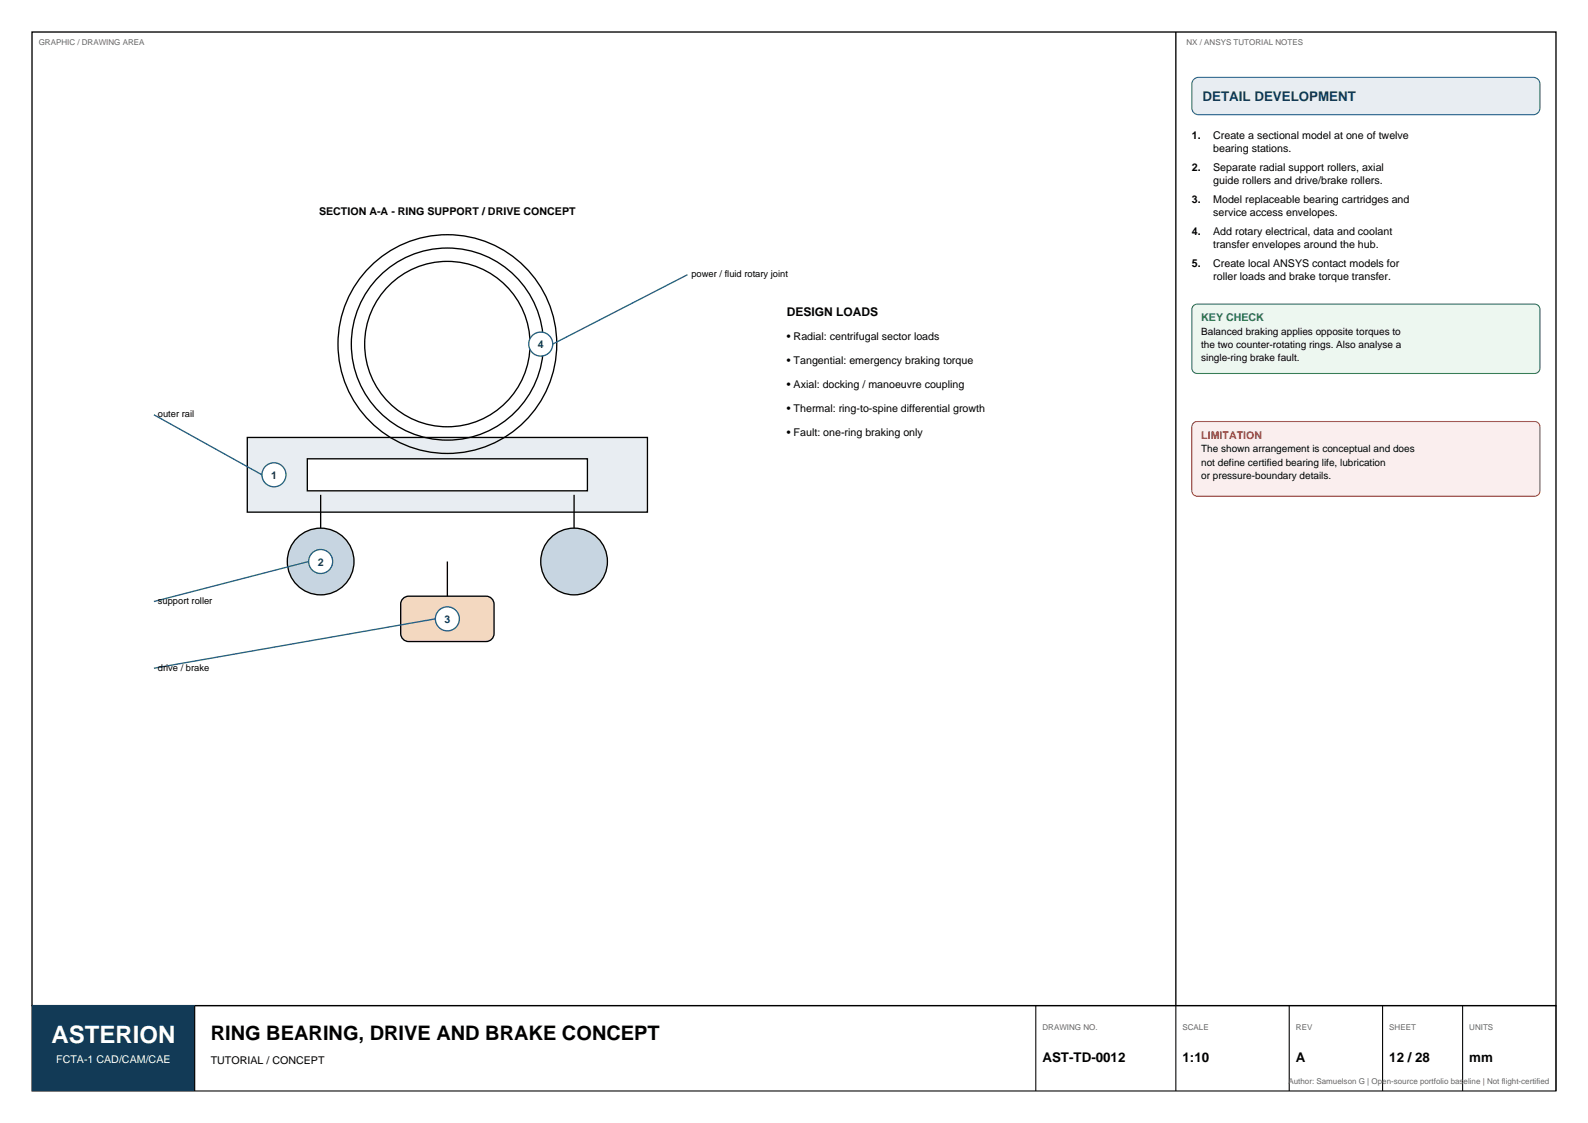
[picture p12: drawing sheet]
<svg xmlns="http://www.w3.org/2000/svg" width="420mm" height="297mm" viewBox="0 0 420 297" stroke-linecap="round" stroke-linejoin="round" font-family="sans-serif">
<defs><g id="words">
<text font-size="6.3" fill="#fff" x="13.6" y="275.8">ASTERION</text>
<text font-size="5.3" x="55.7" y="275.1">RING BEARING, DRIVE AND BRAKE CONCEPT</text>
<text font-size="3.5" fill="#123a56" x="318" y="26.8">DETAIL DEVELOPMENT</text>
<g font-size="3.5">
<text x="275.7" y="280.8">AST-TD-0012</text>
<text x="312.8" y="280.8">1:10</text>
<text x="342.7" y="280.8">A</text>
<text x="367.4" y="280.8">12 / 28</text>
<text x="388.6" y="280.8">mm</text>
</g>
<text font-size="3.2" x="208.1" y="83.7">DESIGN LOADS</text>
<g font-size="2.8">
<text x="315.2" y="36.7">1.</text>
<text x="320.9" y="36.7">Create a sectional model at one of twelve</text>
<text x="320.9" y="40.2">bearing stations.</text>
<text x="315.2" y="45.2">2.</text>
<text x="320.9" y="45.2">Separate radial support rollers, axial</text>
<text x="315.2" y="53.6">3.</text>
<text x="320.9" y="48.7">guide rollers and drive/brake rollers.</text>
<text x="320.9" y="53.6">Model replaceable bearing cartridges and</text>
<text x="84.4" y="56.8">SECTION A-A - RING SUPPORT / DRIVE CONCEPT</text>
<text x="320.9" y="57.2">service access envelopes.</text>
<text x="315.2" y="62.1">4.</text>
<text x="320.9" y="62.1">Add rotary electrical, data and coolant</text>
<text x="320.9" y="65.6">transfer envelopes around the hub.</text>
<text x="315.2" y="70.6">5.</text>
<text x="320.9" y="70.6">Create local ANSYS contact models for</text>
<text x="320.9" y="74.1">roller loads and brake torque transfer.</text>
<text x="208.1" y="90">• Radial: centrifugal sector loads</text>
<text x="208.1" y="96.4">• Tangential: emergency braking torque</text>
<text x="208.1" y="102.7">• Axial: docking / manoeuvre coupling</text>
<text x="208.1" y="109.1">• Thermal: ring-to-spine differential growth</text>
<text x="208.1" y="115.4">• Fault: one-ring braking only</text>
<text x="55.7" y="281.5">TUTORIAL / CONCEPT</text>
</g>
<text font-size="2.8" fill="#2d7d46" x="317.7" y="85">KEY CHECK</text>
<g font-size="2.8" fill="#123a56">
<text x="142.2" y="92.1">4</text>
<text x="71.7" y="126.6">1</text>
<text x="84" y="149.6">2</text>
<text x="117.5" y="164.7">3</text>
</g>
<text font-size="2.8" fill="#b23a33" x="317.7" y="116.1">LIMITATION</text>
<text font-size="2.8" fill="#fff" x="14.9" y="281.1">FCTA-1 CAD/CAM/CAE</text>
<g font-size="2.6">
<text x="317.7" y="88.5">Balanced braking applies opposite torques to</text>
<text x="317.7" y="92.1">the two counter-rotating rings. Also analyse a</text>
<text x="317.7" y="95.6">single-ring brake fault.</text>
<text x="317.7" y="119.6">The shown arrangement is conceptual and does</text>
<text x="317.7" y="123.1">not define certified bearing life, lubrication</text>
<text x="317.7" y="126.6">or pressure-boundary details.</text>
</g>
<g font-size="2.5">
<text x="182.9" y="73.4">power / fluid rotary joint</text>
<text x="41.8" y="110.4">outer rail</text>
<text x="41.8" y="159.8">support roller</text>
<text x="41.8" y="177.4">drive / brake</text>
</g>
<g font-size="2.1" fill="#666">
<text x="10.2" y="12">GRAPHIC / DRAWING AREA</text>
<text x="313.8" y="12">NX / ANSYS TUTORIAL NOTES</text>
<text x="275.7" y="272.3">DRAWING NO.</text>
<text x="312.8" y="272.3">SCALE</text>
<text x="342.7" y="272.3">REV</text>
<text x="367.4" y="272.3">SHEET</text>
<text x="388.6" y="272.3">UNITS</text>
<text x="340.8" y="286.8">Author: Samuelson G | Open-source portfolio baseline | Not flight-certified</text>
</g>
</g></defs>
<path d="M8.5 8.5h403v257.5h-403zM311 8.5v257.5" fill="none" stroke="#000" stroke-width=".35"/>
<path d="M8.5 266h403v22.5h-403z" fill="none" stroke="#000" stroke-width=".28"/>
<path d="M8.5 266h43v22.5h-43z" fill-rule="evenodd" fill="#123a56"/>
<path d="M51.5 266v22.5M274 266v22.5M311 266v22.5M341 266v22.5M365.7 266v22.5M386.8 266v22.5M411.5 266v22.5" fill="none" stroke="#000" stroke-width=".28"/>
<path d="M65.4 115.7h105.8v19.7h-105.8z" fill-rule="evenodd" fill="#e8edf2" stroke="#000" stroke-width=".35"/>
<path d="M81.3 121.3h74.1v8.5h-74.1z" fill-rule="evenodd" fill="#fff" stroke="#000" stroke-width=".35"/>
<circle cx="84.8" cy="148.5" r="8.8" fill="#c7d5e1" stroke="#000" stroke-width=".35"/>
<path d="M84.8 130.9v8.8" fill="none" stroke="#000" stroke-width=".35"/>
<circle cx="151.8" cy="148.5" r="8.8" fill="#c7d5e1" stroke="#000" stroke-width=".35"/>
<path d="M151.8 130.9v8.8" fill="none" stroke="#000" stroke-width=".35"/>
<path d="M106.6 158.3l.9-.6h.6h20.5a2.12 2.12 0 0 1 2.1 2.1v7.8a2.12 2.12 0 0 1-2.1 2.1h-20.5a2.12 2.12 0 0 1-2.1-2.1v-7.8v-.6z" fill-rule="evenodd" fill="#f3d8c0" stroke="#000" stroke-width=".35"/>
<g fill="none" stroke="#000" stroke-width=".35">
<path d="M118.3 148.5v9.2"/>
<circle cx="118.3" cy="91" r="25.4"/>
<circle cx="118.3" cy="91" r="28.9"/>
<circle cx="118.3" cy="91" r="21.9"/>
</g>
<circle cx="72.5" cy="125.6" r="3.2" fill="#fff" stroke="#1f5f8b" stroke-width=".35"/>
<path d="M40.7 109.7l28.6 15.9" fill="none" stroke="#1f5f8b" stroke-width=".35"/>
<circle cx="84.8" cy="148.5" r="3.2" fill="#fff" stroke="#1f5f8b" stroke-width=".35"/>
<path d="M81.6 148.5l-40.9 10.6" fill="none" stroke="#1f5f8b" stroke-width=".35"/>
<circle cx="118.3" cy="163.7" r="3.2" fill="#fff" stroke="#1f5f8b" stroke-width=".35"/>
<path d="M115.1 163.7l-74.4 13" fill="none" stroke="#1f5f8b" stroke-width=".35"/>
<circle cx="143" cy="91" r="3.2" fill="#fff" stroke="#1f5f8b" stroke-width=".35"/>
<path d="M181.8 72.7l-35.6 18.3" fill="none" stroke="#1f5f8b" stroke-width=".35"/>
<path d="M315.7 21l1.3-.5h88.5a1.76 1.76 0 0 1 1.8 1.7v6.4a1.76 1.76 0 0 1-1.8 1.7h-88.5a1.76 1.76 0 0 1-1.8-1.7v-6.4z" fill-rule="evenodd" fill="#e8edf2" stroke="#1f5f8b" stroke-width=".28"/>
<path d="M315.5 81l.7-.5 .4-.1h89.3a1.41 1.41 0 0 1 1.4 1.4v15.6a1.41 1.41 0 0 1-1.4 1.4h-89.3a1.41 1.41 0 0 1-1.4-1.4v-15.6z" fill-rule="evenodd" fill="#edf7f0" stroke="#2d7d46" stroke-width=".28"/>
<path d="M315.5 112.1l.7-.6h.4h89.3a1.41 1.41 0 0 1 1.4 1.4v16.9a1.41 1.41 0 0 1-1.4 1.4h-89.3a1.41 1.41 0 0 1-1.4-1.4v-16.9z" fill-rule="evenodd" fill="#faeeee" stroke="#b23a33" stroke-width=".28"/>
<use href="#words"/>
</svg>
